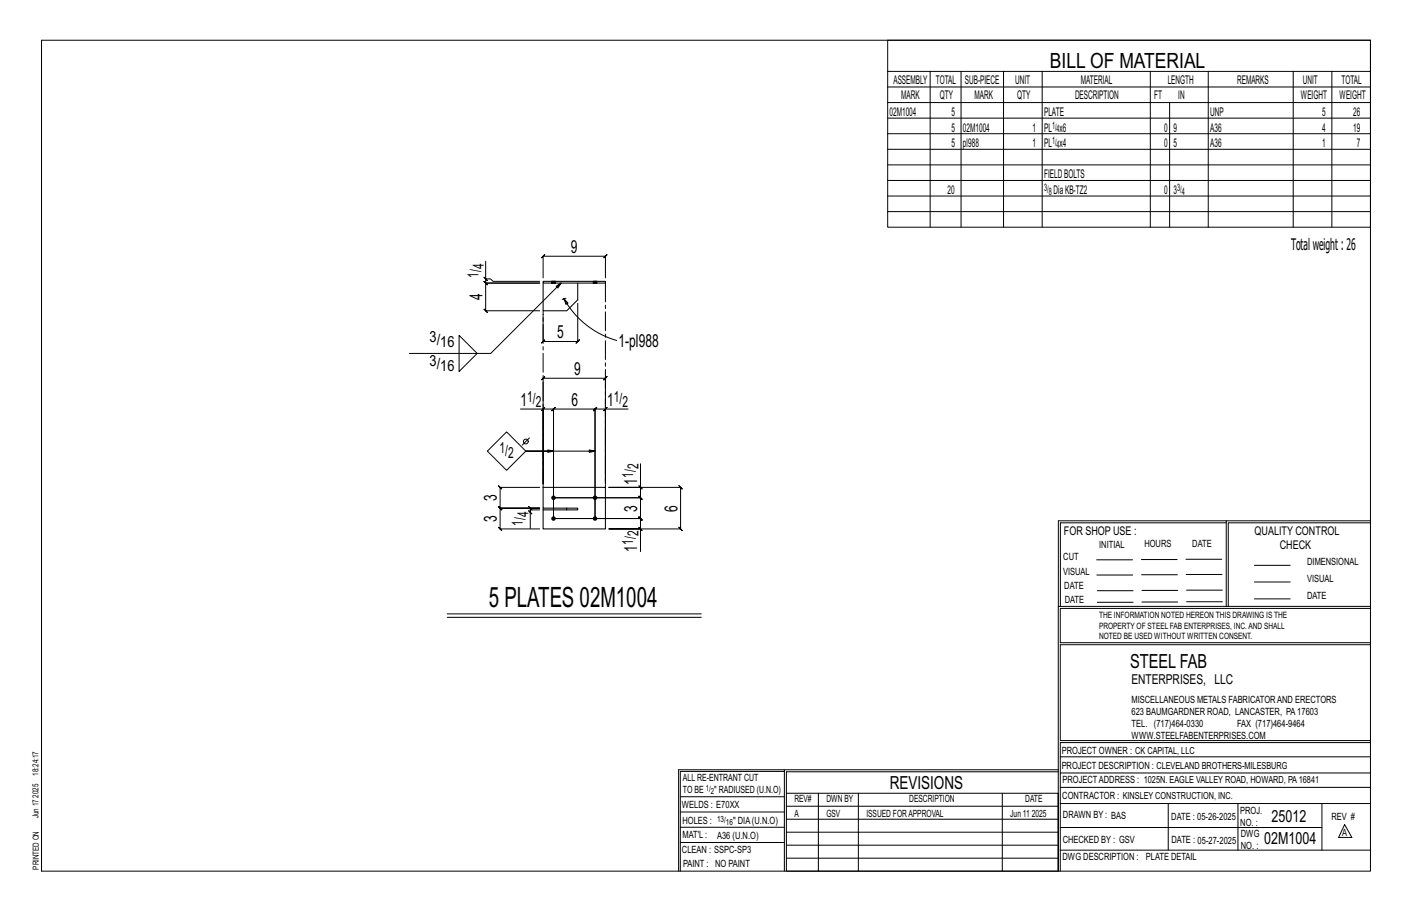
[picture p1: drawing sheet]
<svg xmlns="http://www.w3.org/2000/svg" width="432mm" height="279mm" viewBox="0 0 432 279" stroke-linecap="round" stroke-linejoin="round" font-family="sans-serif">
<defs><g id="words">
<text font-size="8.6" x="149.5" y="185.7">5 PLATES 02M1004</text>
<text font-size="6.4" x="321.1" y="20.7">BILL OF MATERIAL</text>
<text font-size="5.9" x="345.6" y="204.1">STEEL FAB</text>
<g font-size="5.5">
<text x="174.6" y="77.3">9</text>
<text x="147.5" y="91.8" transform="rotate(-90 147.5 91.8)">4</text>
<text x="170.4" y="103.4">5</text>
<text x="189.1" y="106">1-pl988</text>
<text x="175.6" y="114.6">9</text>
<text x="159.2" y="124.1">1</text>
<text x="174.8" y="124.1">6</text>
<text x="185.7" y="124.1">1</text>
<text x="194.9" y="148.2" transform="rotate(-90 194.9 148.2)">1</text>
<text x="151.9" y="153.2" transform="rotate(-90 151.9 153.2)">3</text>
<text x="151.9" y="159.6" transform="rotate(-90 151.9 159.6)">3</text>
<text x="194.9" y="156.4" transform="rotate(-90 194.9 156.4)">3</text>
<text x="207.1" y="156.4" transform="rotate(-90 207.1 156.4)">6</text>
<text x="194.9" y="168.6" transform="rotate(-90 194.9 168.6)">1</text>
<text x="272.2" y="241.1">REVISIONS</text>
</g>
<g font-size="5.1">
<text x="388.9" y="251.3">25012</text>
<text x="386.6" y="258.1">02M1004</text>
</g>
<text font-size="4.9" x="394.8" y="76.4">Totalweight : 26</text>
<g font-size="4.7">
<text x="147.9" y="82.3" transform="rotate(-90 147.9 82.3)">4</text>
<text x="146.3" y="84.9" transform="rotate(-90 146.3 84.9)">1/</text>
<text x="131.4" y="104.6">3/</text>
<text x="134.7" y="106.2">16</text>
<text x="131.4" y="111.9">3/</text>
<text x="134.7" y="113.5">16</text>
<text x="161.2" y="122.8">1/</text>
<text x="163.8" y="124.5">2</text>
<text x="187.7" y="122.8">1/</text>
<text x="190.3" y="124.5">2</text>
<text x="152.7" y="138.4">1/</text>
<text x="155.4" y="140.1">2</text>
<text x="195.3" y="143.5" transform="rotate(-90 195.3 143.5)">2</text>
<text x="193.6" y="146.1" transform="rotate(-90 193.6 146.1)">1/</text>
<text x="159.9" y="160.8" transform="rotate(-90 159.9 160.8)">1/</text>
<text x="161.6" y="158.1" transform="rotate(-90 161.6 158.1)">4</text>
<text x="193.6" y="166.6" transform="rotate(-90 193.6 166.6)">1/</text>
<text x="195.3" y="164" transform="rotate(-90 195.3 164)">2</text>
</g>
<text font-size="4.2" x="346" y="209.1">ENTERPRISES, LLC</text>
<g font-size="3.7">
<text x="273.2" y="25.6">ASSEMBLY</text>
<text x="286.2" y="25.6">TOTAL</text>
<text x="295.1" y="25.6">SUB-PIECE</text>
<text x="310.4" y="25.6">UNIT</text>
<text x="330.5" y="25.6">MATERIAL</text>
<text x="357.1" y="25.6">LENGTH</text>
<text x="378.3" y="25.6">REMARKS</text>
<text x="398.4" y="25.6">UNIT</text>
<text x="410.2" y="25.6">TOTAL</text>
<text x="272.1" y="35.5">02M1004</text>
<text x="275.6" y="30.4">MARK</text>
<text x="287.4" y="30.4">QTY</text>
<text x="290.9" y="35.5">5</text>
<text x="298" y="30.4">MARK</text>
<text x="311" y="30.4">QTY</text>
<text x="319.3" y="35.5">PLATE</text>
<text x="328.7" y="30.4">DESCRIPTION</text>
<text x="353" y="30.4">FT</text>
<text x="360.3" y="30.4">IN</text>
<text x="370.1" y="35.5">UNP</text>
<text x="397.8" y="30.4">WEIGHT</text>
<text x="404.3" y="35.5">5</text>
<text x="409.6" y="30.4">WEIGHT</text>
<text x="413.8" y="35.5">26</text>
<text x="290.9" y="40.2">5</text>
<text x="294.5" y="40.2">02M1004</text>
<text x="315.8" y="40.2">1</text>
<text x="319.3" y="40.2">PL x6</text>
<text x="356" y="40.2">0</text>
<text x="358.9" y="40.2">9</text>
<text x="370.1" y="40.2">A36</text>
<text x="404.3" y="40.2">4</text>
<text x="413.8" y="40.2">19</text>
<text x="290.9" y="45">5</text>
<text x="294.5" y="45">pl988</text>
<text x="315.8" y="45">1</text>
<text x="319.3" y="45">PL x4</text>
<text x="356" y="45">0</text>
<text x="358.9" y="45">5</text>
<text x="370.1" y="45">A36</text>
<text x="404.3" y="45">1</text>
<text x="415" y="45">7</text>
<text x="289.8" y="59.3">20</text>
<text x="319.3" y="54.5">FIELDBOLTS</text>
<text x="322.2" y="59.3">DiaKB-TZ2</text>
<text x="356" y="59.3">0</text>
<text x="358.9" y="59.3">3</text>
<text x="325.3" y="163.4">FOR SHOP USE :</text>
<text x="383.7" y="163.4">QUALITY CONTROL</text>
<text x="391.4" y="167.8">CHECK</text>
</g>
<g font-size="3.1">
<text x="321.7" y="39.4">1/</text>
<text x="323.1" y="40.5">4</text>
<text x="321.7" y="44.1">1/</text>
<text x="323.1" y="45.3">4</text>
<text x="319.3" y="58.4">3/</text>
<text x="320.7" y="59.5">8</text>
<text x="360" y="58.4">3/</text>
<text x="361.4" y="59.5">4</text>
<text x="336.2" y="167.4">INITIAL</text>
<text x="350" y="167.1">HOURS</text>
<text x="364.6" y="167.2">DATE</text>
<text x="325.2" y="171.3">CUT</text>
<text x="399.8" y="172.8">DIMENSIONAL</text>
<text x="325.1" y="175.8">VISUAL</text>
<text x="399.8" y="177.9">VISUAL</text>
<text x="325.5" y="180">DATE</text>
<text x="325.7" y="184.4">DATE</text>
<text x="399.8" y="183.1">DATE</text>
<text x="346" y="215">MISCELLANEOUS METALS FABRICATORAND ERECTORS</text>
<text x="346" y="218.6">623 BAUMGARDNER ROAD, LANCASTER, PA17603</text>
<text x="346" y="225.8">WWW.STEELFABENTERPRISES.COM</text>
<text x="346" y="222.2">TEL. (717)464-0330</text>
<text x="378.3" y="222.2">FAX (717)464-9464</text>
<text x="324.7" y="230.5">PROJECT OWNER : CK CAPITAL, LLC</text>
<text x="208.8" y="238.8">ALL RE-ENTRANT CUT</text>
<text x="324.7" y="235.1">PROJECT DESCRIPTION : CLEVELAND BROTHERS-MILESBURG</text>
<text x="324.9" y="239.5">PROJECTADDRESS : 1025N. EAGLE VALLEY ROAD, HOWARD, PA16841</text>
<text x="208.8" y="242.5">TO BE</text>
<text x="218.4" y="242.5">&quot; RADIUSED (U.N.O)</text>
<text x="242.9" y="245.3">REV#</text>
<text x="252.7" y="245.3">DWN BY</text>
<text x="278.1" y="245.3">DESCRIPTION</text>
<text x="313.5" y="245.3">DATE</text>
<text x="324.9" y="244.2">CONTRACTOR : KINSLEY CONSTRUCTION, INC.</text>
<text x="208.5" y="247">WELDS : E70XX</text>
<text x="208.7" y="251.7">HOLES :</text>
<text x="224.2" y="251.8">&quot; DIA(U.N.O)</text>
<text x="242.9" y="249.9">A</text>
<text x="252.7" y="249.9">GSV</text>
<text x="264.9" y="249.9">ISSUED FORAPPROVAL</text>
<text x="309" y="249.9">Jun 11</text>
<text x="315.5" y="249.9">2025</text>
<text x="325.1" y="250">DRAWN BY : BAS</text>
<text x="358.2" y="250.5">DATE : 05-26-2025</text>
<text x="379.3" y="248.9">PROJ.</text>
<text x="407.2" y="250.5">REV #</text>
<text x="208.7" y="256.3">MAT'L :</text>
<text x="219.3" y="256.4">A36 (U.N.O)</text>
<text x="325" y="257.6">CHECKED BY : GSV</text>
<text x="358.3" y="257.7">DATE : 05-27-2025</text>
<text x="379.3" y="252.5">NO. :</text>
<text x="379.5" y="255.9">DWG</text>
<text x="410.5" y="255.5">A</text>
<text x="208.6" y="260.7">CLEAN : SSPC-SP3</text>
<text x="324.9" y="262.9">DWG DESCRIPTION :</text>
<text x="350.4" y="263">PLATE DETAIL</text>
<text x="379.5" y="259.5">NO. :</text>
<text x="208.9" y="265">PAINT : NO PAINT</text>
</g>
<g font-size="2.7">
<text x="336.1" y="189">THE INFORMATION NOTED HEREON THIS DRAWING IS THE</text>
<text x="336.1" y="195.4">NOTED BE USED WITHOUT WRITTEN CONSENT.</text>
<text x="336.1" y="192.2">PROPERTY OF STEEL FAB ENTERPRISES, INC.AND SHALL</text>
</g>
<g font-size="2.6">
<text x="215.9" y="241.8">1/</text>
<text x="217.4" y="242.7">2</text>
<text x="219.3" y="251.1">13/</text>
<text x="222" y="252.1">16</text>
</g>
<g font-size="2.5">
<text x="11.7" y="237.1" transform="rotate(-90 11.7 237.1)">18:24:17</text>
<text x="11.8" y="243.8" transform="rotate(-90 11.8 243.8)">2025</text>
<text x="11.8" y="250.1" transform="rotate(-90 11.8 250.1)">Jun 17</text>
<text x="11.9" y="265.8" transform="rotate(-90 11.9 265.8)">PRINTED ON</text>
</g>
</g></defs>
<g fill="none" stroke="#000" stroke-width=".31">
<path d="M12.7 12.3h406.4v254h-406.4zM271.5 12.3h147.6v57.2h-147.6zM271.5 21.8h147.6M271.5 26.6h147.6M271.5 31.4h147.6M271.5 36.1h147.6M284.5 21.8v47.7M293.9 21.8v47.7M306.9 21.8v47.7M318.7 21.8v47.7M351.8 21.8v47.7M357.7 31.4v38.1"/>
<path d="M369.5 21.8v47.7M395.5 21.8v47.7M407.3 21.8v47.7M271.5 40.9h147.6M271.5 45.6h147.6M271.5 50.4h147.6M271.5 55.2h147.6M271.5 59.9h147.6M148.5 79.8v5.5h1.5l.8 .7h14.2M271.5 64.7h147.6M148 84.8l1 1zM148.5 85.3v1.2l-.5-.5 1 1-.5-.5h16.5h-16.5l-.5-.5 1 1-.5-.5v8.5l-.5-.5 1 1-.5-.5h16.5"/>
<path d="M166.1 84.9v-6.6l-.5 .5 1-1-.5 .5h19l-.5 .5 1-1-.5 .5v6.6M171.6 86.5l-1.5 1 .5 .5 1-1.5-21.5 21.5h-24.9M172.5 91.3l1.2 1.4-.6 .3zM172.5 91.3a26.8 26.8 0 0 0 16.1 12.8M172.5 91.3l-.6 .2M173.1 91.2l-.6 .1M176.7 92.7v11.7l.5-.5-1 1 .5-.5h-10.6l.5-.5-1 1 .5-.5v-8.3M140.4 102.5l5.5 5.5-5.5 5.6zM149 137.9l5.9-5.9 5.9 5.9-5.9 5.9zM159.2 125h6.9v22.9v-32.3l-.5 .5 1-1-.5 .5h19l-.5 .5 1-1-.5 .5v32.3v-22.9h7M161.9 133.9l-2.2 2.2M165.6 125.5l1-1z"/>
<path d="M166.1 125h3.2l-.5 .5 1-1-.5 .5v33.5v-33.5l-.5 .5 1-1-.5 .5h12.7l-.5 .5 1-1-.5 .5v33.5v-33.5l-.5 .5 1-1-.5 .5h3.1M169.3 137.9l-1.8-.4v.8l1.8-.4h-8.5h21.2l-1.8 .4v-.8l1.8 .4M185.1 125l.5-.5-1 1zM161.7 156.1l1 1zM165 149h-12.1l-.5-.5 1 1-.5-.5v6.3l-.5-.5 1 1-.5-.5h12.1h-12.1l-.5-.5 1 1-.5-.5v6.4l-.5-.5 1 1-.5-.5h12.1M165 155.9h-2.8v5.6M165 155.3h-2.8l-.5-.5 1 1-.5-.5v1.3M195.4 148.5l1 1zM195.9 141.8v7.2h-9.7h21.9l-.5-.5 1 1-.5-.5v12.7l-.5-.5 1 1-.5-.5h-21.9h9.7v6.9M195.9 149v3.2l-.5-.5 1 1-.5-.5h-26.6h26.6l-.5-.5 1 1-.5-.5v6.3l-.5-.5 1 1-.5-.5h-26.6h26.6l-.5-.5 1 1-.5-.5v3.2M375 159.8h-50.7v25.6M375 159.2h-51.3l-.1 107.1"/>
<path d="M419.1 159.2h-44.1v26.2M419.1 159.8h-43.5v25.6M195.4 161.2l1 1zM335.4 171.1h10.9M335.4 175.8h11M349 171h11M349.1 175.7h11M362.7 171h10.9M362.7 175.6h11M383.6 172.8h11M383.6 177.9h11M136.8 187.7h77.7"/>
<path d="M136.8 188.7h77.7M323.7 185.4h95.4M335.5 184.1h11M335.5 180.6h11M349.2 184h11M349.2 180.5h11M362.9 180.4h10.9M362.9 184h10.9M383.6 183.1h11M419.1 186h-94.9v10.5h94.9M419.1 197.1h-94.9v29.3h94.9v.6h-94.9v39.3M239.9 235.8h-31.9v30.5"/>
<path d="M239.9 235.3h-32.4v31M323.6 235.3h-83.7v31M323.6 235.9h-83.1v6.6M324.2 236.3h94.9M324.2 231.4h94.9M208 252.9h31.9M208 257.5h31.9M208 243.6h31.9M208 248.2h31.9M240.5 242.5h83.1v23.8h-83.1zM240.5 258.4h83.1M240.5 254.4h83.1"/>
<path d="M240.5 250.4h83.1M240.5 246.5h83.1M250.3 242.5v23.8M262.5 242.5v23.8M306.5 242.5v23.8M324.2 253h80.1M324.2 245.6h94.9M324.2 259.9h94.9M324.2 240.7h94.9M357.3 245.6v14.3M378.6 245.6v14.3M404.3 245.6v14.3"/>
<path d="M411.2 252.1l2.2 3.9h-4zM240.5 262.3h83.1"/>
<circle cx="160.8" cy="135" r=".74"/>
</g>
<g fill="#000" stroke="#000" stroke-width=".31">
<circle cx="169.3" cy="158.5" r=".53"/>
<circle cx="169.3" cy="152.2" r=".53"/>
<circle cx="182" cy="158.5" r=".53"/>
<circle cx="182" cy="152.2" r=".53"/>
</g>
<g fill="none" stroke="#000" stroke-width=".32">
<path d="M166.1 86h19v.5h-19zM166.1 86.5v8.5h7.2l3.4-3.4v-5.1M168.7 86h.1M168.7 86.5h.1M169.8 86h.1M169.8 86.5h.1M181.4 86h.1M181.4 86.5h.1M182.5 86h.1M182.5 86.5h.1M166.1 155.3v6.4h19v-12.7h-19v6.3h7.2M173.3 155.3v.6h-7.2"/>
<path d="M173.3 155.3h3.4v.6h-3.4"/>
</g>
<g fill="none" stroke="#000" stroke-width=".31" stroke-dasharray="2 1.4">
<path d="M168.7 86h.1M168.7 86v.5M168.8 86.5h-.1M168.9 86.5v-.5M169.1 86h.2v.5h-.2zM169.1 86.5h-.2v-.5h.2M169.3 86.5h.2v-.5h.1M169.3 86h.2M169.5 86.5l.3-.5M169.6 86.5l.2-.5M169.8 86.5v-.5M169.8 86.5h.1"/>
<path d="M181.4 86h.1M181.4 86v.5M181.5 86.5h-.1M181.6 86.5v-.5M181.8 86h.2v.5h-.2zM181.8 86.5h-.2v-.5h.2M182 86.5h.2v-.5h.1M182 86h.2M182.2 86.5l.3-.5M182.3 86.5l.2-.5M182.5 86.5v-.5M182.5 86.5h.1"/>
</g>
<path d="M185.1 86.5v62.5M166.1 149v-54" fill="none" stroke="#000" stroke-width=".31" stroke-dasharray="5.8 1 1 1"/>
<use href="#words"/>
</svg>
